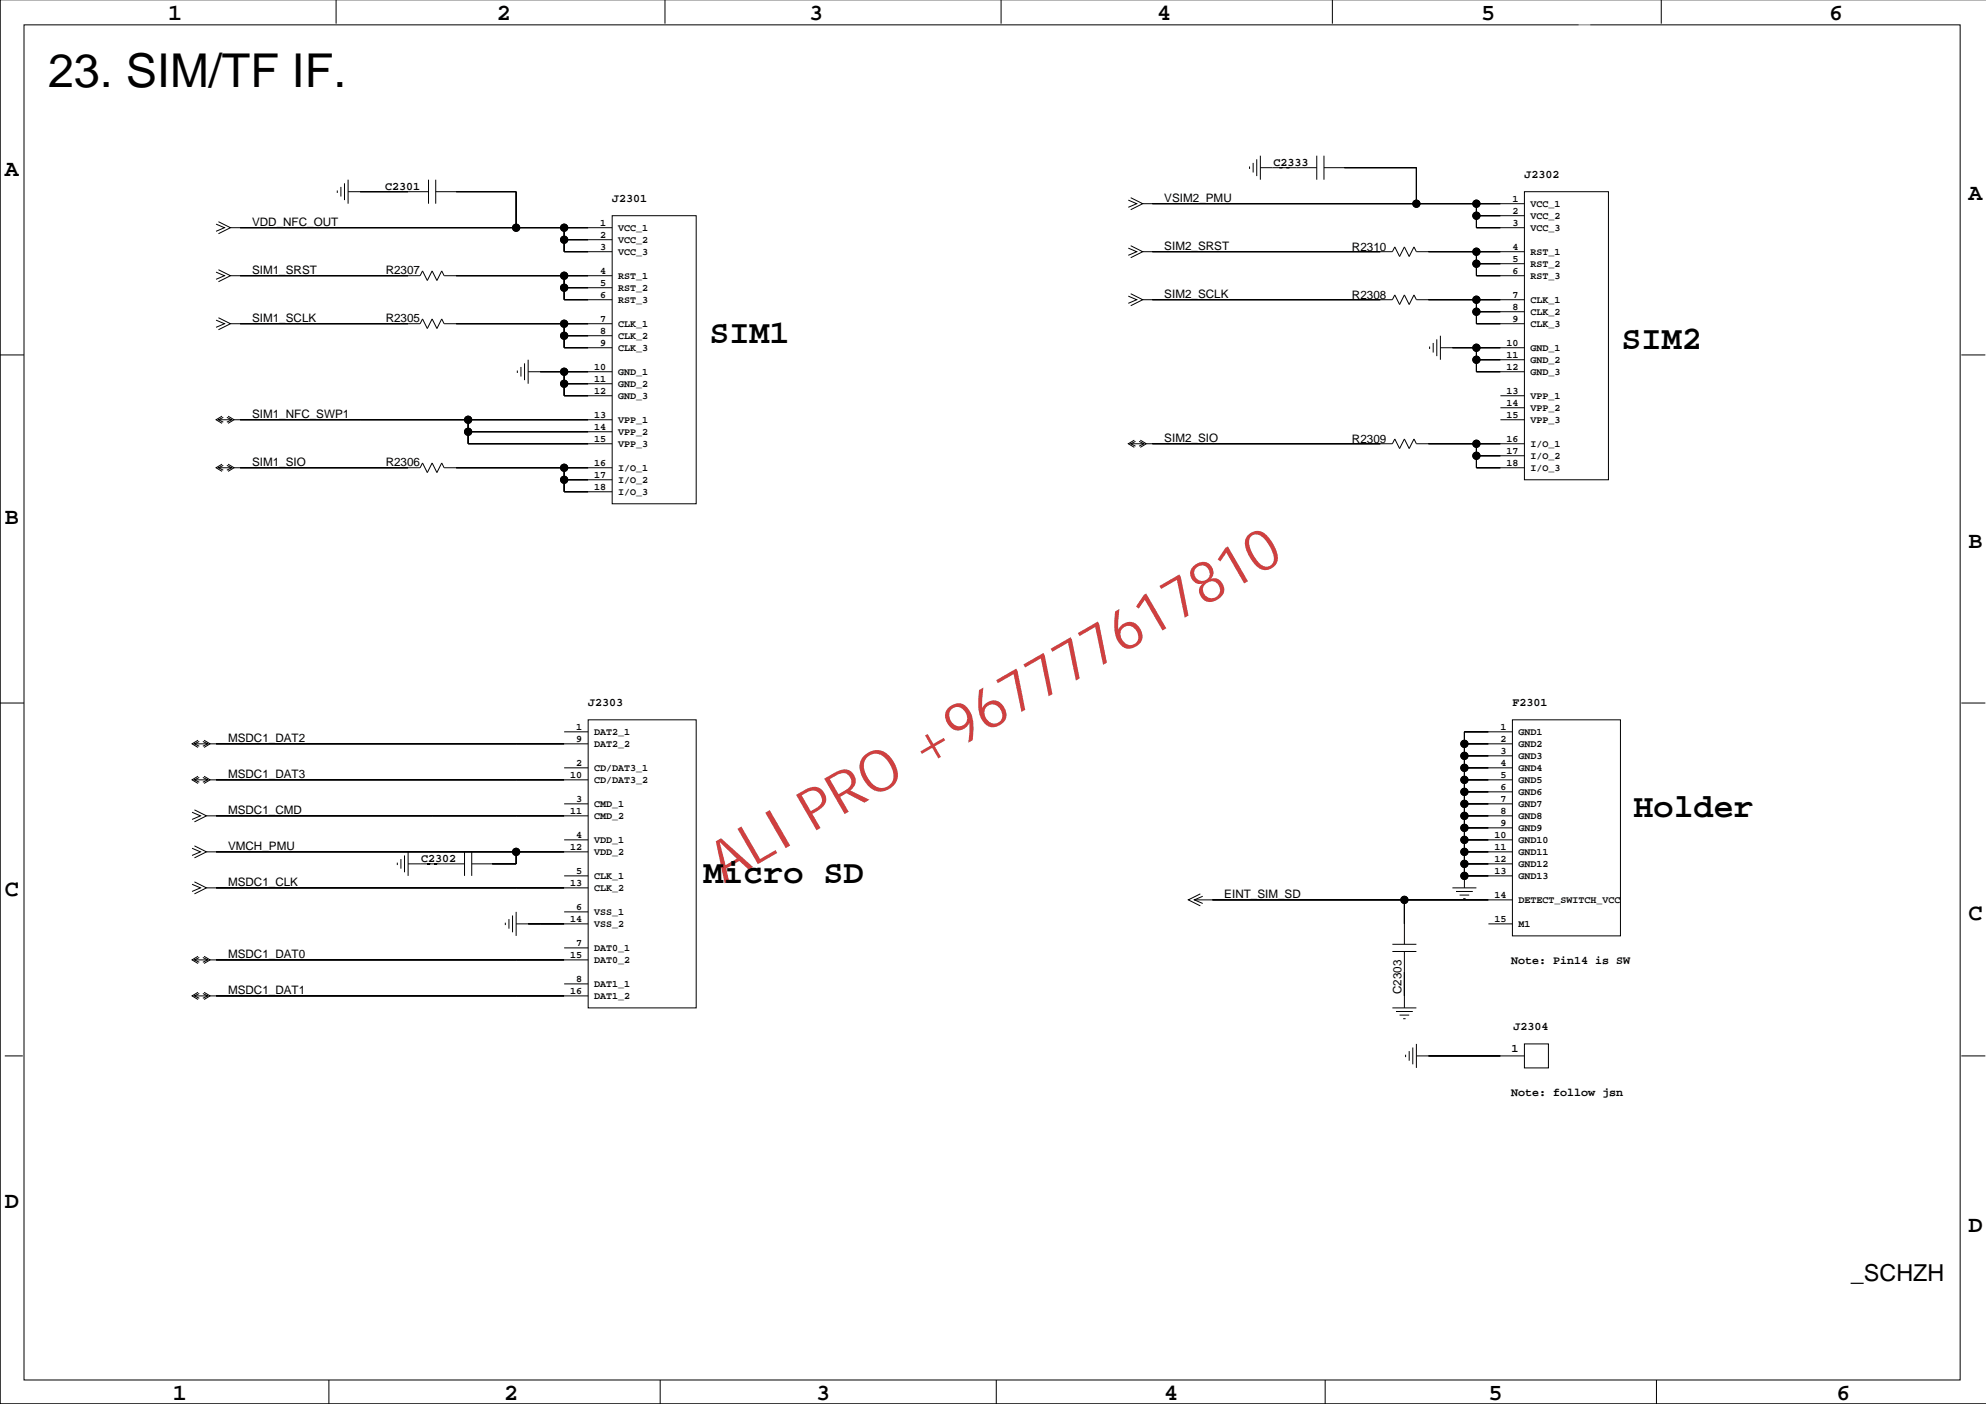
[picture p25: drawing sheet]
<svg xmlns="http://www.w3.org/2000/svg" width="420mm" height="297mm" viewBox="0 0 420 297" stroke-linecap="round" stroke-linejoin="round" font-family="sans-serif">
<defs><g id="words">
<text font-size="12.2" fill="#bf0000" x="153.2" y="187" transform="rotate(-30 153.2 187)">ALI PRO +967777617810</text>
<text font-size="9.9" x="10.2" y="18.5">23. SIM/TF IF.</text>
<g font-size="7.1">
<text x="150.1" y="72.6">SIM1</text>
<text x="343.1" y="73.8">SIM2</text>
<text x="345.6" y="172.9">Holder</text>
<text x="148.8" y="186.8">Micro SD</text>
</g>
<g font-size="4.9">
<text x="35.6" y="4.1">1</text>
<text x="105.1" y="4.1">2</text>
<text x="171.2" y="4.1">3</text>
<text x="244.8" y="4.1">4</text>
<text x="313.4" y="4.1">5</text>
<text x="387" y="4.1">6</text>
<text x="1" y="37.1">A</text>
<text x="416.5" y="42.2">A</text>
<text x="1" y="110.8">B</text>
<text x="416.5" y="115.9">B</text>
<text x="1" y="189.5">C</text>
<text x="416.5" y="194.6">C</text>
<text x="1" y="255.5">D</text>
<text x="416.5" y="260.6">D</text>
<text x="391.6" y="270.9">_SCHZH</text>
<text x="36.6" y="296.2">1</text>
<text x="106.7" y="296.2">2</text>
<text x="172.7" y="296.2">3</text>
<text x="246.3" y="296.2">4</text>
<text x="314.9" y="296.2">5</text>
<text x="388.5" y="296.2">6</text>
</g>
<g font-size="2.5">
<text x="269.4" y="35">C2333</text>
<text x="81.5" y="40.1">C2301</text>
<text x="322.5" y="37.6">J2302</text>
<text x="53.3" y="47.7">VDD_NFC_OUT</text>
<text x="129.5" y="42.7">J2301</text>
<text x="246.3" y="42.7">VSIM2_PMU</text>
<text x="246.3" y="52.8">SIM2_SRST</text>
<text x="286" y="53.1">R2310</text>
<text x="53.3" y="57.9">SIM1_SRST</text>
<text x="81.6" y="57.9">R2307</text>
<text x="246.3" y="63">SIM2_SCLK</text>
<text x="286" y="63.2">R2308</text>
<text x="53.3" y="68.1">SIM1_SCLK</text>
<text x="81.6" y="68.1">R2305</text>
<text x="53.3" y="88.4">SIM1_NFC_SWP1</text>
<text x="246.3" y="93.4">SIM2_SIO</text>
<text x="286" y="93.7">R2309</text>
<text x="53.3" y="98.5">SIM1_SIO</text>
<text x="81.6" y="98.5">R2306</text>
<text x="124.4" y="149.3">J2303</text>
<text x="320" y="149.3">F2301</text>
<text x="48.2" y="156.9">MSDC1_DAT2</text>
<text x="48.2" y="164.5">MSDC1_DAT3</text>
<text x="48.2" y="172.2">MSDC1_CMD</text>
<text x="48.2" y="179.8">VMCH_PMU</text>
<text x="89.1" y="182.3">C2302</text>
<text x="48.2" y="187.4">MSDC1_CLK</text>
<text x="259" y="189.9">EINT_SIM_SD</text>
<text x="48.2" y="202.6">MSDC1_DAT0</text>
<text x="319.7" y="203.9">Note: Pin14 is SW</text>
<text x="48.2" y="210.3">MSDC1_DAT1</text>
<text x="296.5" y="210.4" transform="rotate(-90 296.5 210.4)">C2303</text>
<text x="320.2" y="217.9">J2304</text>
<text x="319.8" y="222.6">1</text>
<text x="319.7" y="231.8">Note: follow jsn</text>
</g>
<g font-size="2.1">
<text x="127" y="47.8">1</text>
<text x="320" y="47.8">3</text>
<text x="320" y="45.3">2</text>
<text x="320" y="42.7">1</text>
<text x="323.8" y="43.7">VCC_1</text>
<text x="323.8" y="46.2">VCC_2</text>
<text x="127" y="52.9">3</text>
<text x="127" y="50.3">2</text>
<text x="130.8" y="48.8">VCC_1</text>
<text x="130.8" y="51.3">VCC_2</text>
<text x="130.8" y="53.8">VCC_3</text>
<text x="320" y="52.9">4</text>
<text x="323.8" y="48.8">VCC_3</text>
<text x="323.8" y="53.8">RST_1</text>
<text x="127" y="58">4</text>
<text x="130.8" y="58.9">RST_1</text>
<text x="320" y="58">6</text>
<text x="320" y="55.4">5</text>
<text x="323.8" y="56.4">RST_2</text>
<text x="323.8" y="58.9">RST_3</text>
<text x="127" y="63">6</text>
<text x="127" y="60.5">5</text>
<text x="130.8" y="61.5">RST_2</text>
<text x="130.8" y="64">RST_3</text>
<text x="320" y="65.6">8</text>
<text x="320" y="63">7</text>
<text x="323.8" y="64">CLK_1</text>
<text x="127" y="70.7">8</text>
<text x="127" y="68.1">7</text>
<text x="130.8" y="69.1">CLK_1</text>
<text x="130.8" y="71.6">CLK_2</text>
<text x="320" y="68.1">9</text>
<text x="323.8" y="66.5">CLK_2</text>
<text x="323.8" y="69.1">CLK_3</text>
<text x="127" y="73.2">9</text>
<text x="130.8" y="74.2">CLK_3</text>
<text x="318.7" y="75.7">11</text>
<text x="318.7" y="73.2">10</text>
<text x="323.8" y="74.2">GND_1</text>
<text x="323.8" y="76.7">GND_2</text>
<text x="125.7" y="83.4">12</text>
<text x="125.7" y="80.8">11</text>
<text x="125.7" y="78.3">10</text>
<text x="130.8" y="79.2">GND_1</text>
<text x="130.8" y="81.8">GND_2</text>
<text x="318.7" y="83.4">13</text>
<text x="318.7" y="78.3">12</text>
<text x="323.8" y="79.2">GND_3</text>
<text x="125.7" y="88.4">13</text>
<text x="130.8" y="84.3">GND_3</text>
<text x="130.8" y="89.4">VPP_1</text>
<text x="318.7" y="88.4">15</text>
<text x="318.7" y="85.9">14</text>
<text x="323.8" y="84.3">VPP_1</text>
<text x="323.8" y="86.9">VPP_2</text>
<text x="323.8" y="89.4">VPP_3</text>
<text x="125.7" y="93.5">15</text>
<text x="125.7" y="91">14</text>
<text x="130.8" y="91.9">VPP_2</text>
<text x="130.8" y="94.5">VPP_3</text>
<text x="318.7" y="93.5">16</text>
<text x="323.8" y="94.5">I/O_1</text>
<text x="125.7" y="101.1">17</text>
<text x="125.7" y="98.6">16</text>
<text x="130.8" y="99.6">I/O_1</text>
<text x="318.7" y="98.6">18</text>
<text x="318.7" y="96">17</text>
<text x="323.8" y="97">I/O_2</text>
<text x="323.8" y="99.6">I/O_3</text>
<text x="125.7" y="103.7">18</text>
<text x="130.8" y="102.1">I/O_2</text>
<text x="130.8" y="104.6">I/O_3</text>
<text x="121.9" y="154.5">1</text>
<text x="125.7" y="155.4">DAT2_1</text>
<text x="317.4" y="154.5">1</text>
<text x="321.2" y="155.4">GND1</text>
<text x="121.9" y="157">9</text>
<text x="125.7" y="158">DAT2_2</text>
<text x="317.4" y="159.5">3</text>
<text x="317.4" y="157">2</text>
<text x="321.2" y="158">GND2</text>
<text x="321.2" y="160.5">GND3</text>
<text x="120.6" y="164.6">10</text>
<text x="121.9" y="162.1">2</text>
<text x="125.7" y="163">CD/DAT3_1</text>
<text x="125.7" y="165.6">CD/DAT3_2</text>
<text x="317.4" y="167.2">6</text>
<text x="317.4" y="164.6">5</text>
<text x="317.4" y="162.1">4</text>
<text x="321.2" y="163">GND4</text>
<text x="321.2" y="165.6">GND5</text>
<text x="120.6" y="172.2">11</text>
<text x="121.9" y="169.7">3</text>
<text x="125.7" y="170.7">CMD_1</text>
<text x="125.7" y="173.2">CMD_2</text>
<text x="317.4" y="172.2">8</text>
<text x="317.4" y="169.7">7</text>
<text x="321.2" y="168.1">GND6</text>
<text x="321.2" y="170.7">GND7</text>
<text x="321.2" y="173.2">GND8</text>
<text x="120.6" y="179.8">12</text>
<text x="121.9" y="177.3">4</text>
<text x="125.7" y="178.3">VDD_1</text>
<text x="316.2" y="179.8">11</text>
<text x="316.2" y="177.3">10</text>
<text x="317.4" y="174.8">9</text>
<text x="321.2" y="175.7">GND9</text>
<text x="321.2" y="178.3">GND10</text>
<text x="121.9" y="184.9">5</text>
<text x="125.7" y="185.9">CLK_1</text>
<text x="125.7" y="180.8">VDD_2</text>
<text x="316.2" y="184.9">13</text>
<text x="316.2" y="182.4">12</text>
<text x="321.2" y="180.8">GND11</text>
<text x="321.2" y="183.4">GND12</text>
<text x="321.2" y="185.9">GND13</text>
<text x="120.6" y="187.5">13</text>
<text x="125.7" y="188.4">CLK_2</text>
<text x="316.2" y="190">14</text>
<text x="321.2" y="191">DETECT_SWITCH_VCC</text>
<text x="120.6" y="195.1">14</text>
<text x="121.9" y="192.5">6</text>
<text x="125.7" y="193.5">VSS_1</text>
<text x="125.7" y="196.1">VSS_2</text>
<text x="316.2" y="195.1">15</text>
<text x="321.2" y="196.1">M1</text>
<text x="120.6" y="202.7">15</text>
<text x="121.9" y="200.2">7</text>
<text x="125.7" y="201.1">DAT0_1</text>
<text x="125.7" y="203.7">DAT0_2</text>
<text x="121.9" y="207.8">8</text>
<text x="125.7" y="208.8">DAT1_1</text>
<text x="120.6" y="210.3">16</text>
<text x="125.7" y="211.3">DAT1_2</text>
</g>
</g></defs>
<g fill="none" stroke="#000" stroke-width=".21">
<path d="M0 -.1v297.1h420.2M71.1 -.1v5.1M140.7 -.1v5.1M211.8 -.1v5.1M281.9 -.1v5.1M351.5 -.1v5.1M5.1 5.3h409.6v286.7h-409.6zM72.1 39.5v2.1M72.9 38.8v3.5M73.6 38v5.1M90.7 38v5.1M92.2 38v5.1"/>
<path d="M264.4 35.2v.5M265.1 34.5v2M265.9 33.7v3.6M266.6 35.5h12M266.6 32.9v5.1M278.6 32.9v5.1M280.1 35.5h19.6v7.6M280.1 32.9v5.1M45.7 57.6l1.8 .7-1.8 .8M45.7 47.4l1.8 .8-1.8 .7M46.2 57.1l2.6 1.2-2.6 1.3M46.2 46.9l2.6 1.3-2.6 1.2"/>
<path d="M48.8 58.3h40.1l.5-1 1 2 1-2 1 2 1.1-2 .5 1h35.5M48.8 48.2h80.7M71.4 40.3v.5M73.6 40.6h17.1M92.2 40.6h17v7.6M119.4 48.2v5.1h10.1M119.4 58.3v5.1h10.1M119.4 50.7h10.1M129.5 45.6h17.8v61h-17.8zM238.7 42.3l1.8 .8-1.8 .8M238.7 52.5l1.8 .8-1.8 .7M239.2 41.8l2.6 1.3-2.6 1.3"/>
<path d="M239.2 52l2.6 1.3-2.6 1.2M241.8 43.1h80.7M241.8 53.3h52.8l.5-1.1 1 2.1 1-2.1 1 2.1 1-2.1 .6 1.1h22.8M312.3 45.6h10.2M312.3 43.1v5.1h10.2M312.3 55.8h10.2M312.3 53.3v5h10.2M322.5 40.6h17.8v60.9h-17.8zM0 75.1h5.1M45.7 67.7l1.8 .8-1.8 .8M46.2 67.2l2.6 1.3-2.6 1.3M48.8 68.5h40.1l.5-1 1 2 1-2 1 2 1.1-2 .5 1h35.5"/>
<path d="M109.4 78.4v.5M110.2 77.6v2.1M111 76.9v3.5M111.7 78.6h17.8M111.7 76.1v5.1M119.4 68.5v5.1h10.1M119.4 78.6v5.1h10.1M119.4 60.9h10.1M119.4 71h10.1M238.7 62.7l1.8 .7-1.8 .8M239.2 62.1l2.6 1.3-2.6 1.3M241.8 63.4h52.8l.5-1 1 2 1-2 1 2 1-2 .6 1h22.8"/>
<path d="M302.4 73.3v.5M303.2 72.6v2M304 71.8v3.5M304.7 73.6h17.8M304.7 71v5.1M312.3 73.6v5h10.2M312.3 66h10.2M312.3 63.4v5.1h10.2M312.3 76.1h10.2M414.9 75.1h5.1M46.2 88.8h2.8M46.2 99h2.8"/>
<path d="M47 98.2l-1.3 .8 1.3 .7M47 88l-1.3 .8 1.3 .8M47.2 98.5l-1 .5 1 .5M47.2 88.3l-1 .5 1 .5M48 98.5l1 .5-1 .5M48 88.3l1 .5-1 .5M48.2 98.2l1.3 .8-1.3 .7M48.2 88l1.3 .8-1.3 .8M49.5 99h39.4l.5-1.1 1 2.1 1-2.1 1 2.1 1.1-2.1 .5 1.1h35.5M49.5 88.8h80M99 88.8v5.1h30.5M99 91.3h30.5"/>
<path d="M119.4 81.2h10.1M119.4 99v5h10.1M239.2 93.9h2.8M240 93.1l-1.3 .8 1.3 .7M240.2 93.4l-1 .5 1 .5M241 93.4l1 .5-1 .5M241.2 93.1l1.3 .8-1.3 .7M242.5 93.9h52.1l.5-1 1 2 1-2 1 2 1-2 .6 1h22.8M312.3 96.4h10.2M312.3 93.9v5.1h10.2M317.4 83.7h5.1M317.4 86.3h5.1"/>
<path d="M317.4 88.8h5.1M119.4 101.5h10.1M0 148.7h5.1M41.1 157.4h2.8M41.9 156.6l-1.3 .8 1.3 .7M42.2 156.9l-1.1 .5 1.1 .5M42.9 156.9l1 .5-1 .5M43.2 156.6l1.2 .8-1.2 .7M44.4 157.4h80M119.4 154.8h5M124.4 152.3h22.9v60.9h-22.9zM309.8 157.4h10.2"/>
<path d="M309.8 159.9h10.2M320 152.3h22.8v45.7h-22.8zM320 154.8h-10.2v33M414.9 148.7h5.1M40.6 179.5l1.8 .7-1.8 .8M40.6 171.8l1.8 .8-1.8 .8M41.1 179l2.6 1.2-2.6 1.3M41.1 171.3l2.6 1.3-2.6 1.3M41.1 165h2.8M41.9 164.2l-1.3 .8 1.3 .8M42.2 164.5l-1.1 .5 1.1 .5M42.9 164.5l1 .5-1 .5"/>
<path d="M43.2 164.2l1.2 .8-1.2 .8M43.7 172.6h80.7M44.4 165h80M119.4 162.4h5M119.4 170.1h5M119.4 177.7h5M309.8 162.4h10.2M309.8 165h10.2M309.8 167.5h10.2M309.8 170.1h10.2M309.8 172.6h10.2M309.8 175.1h10.2"/>
<path d="M309.8 177.7h10.2M40.6 187.1l1.8 .7-1.8 .8M41.1 186.6l2.6 1.2-2.6 1.3M43.7 187.8h80.7M43.7 180.2h80.7M84.1 182.5v.5M84.8 181.7v2.1M85.6 181v3.5M86.3 182.8h12M86.3 180.2v5.1M98.3 180.2v5.1M99.8 180.2v5.1"/>
<path d="M106.9 195.2v.5M107.7 194.4v2.1M108.4 193.7v3.5M109.2 180.2v2.6h-9.4M109.2 195.5h15.2M109.2 192.9v5.1M119.4 185.3h5M119.4 192.9h5M252.7 190.4h67.3M253.9 189.1l-2.5 1.3 2.5 1.3M254.5 189.6l-1.8 .8 1.8 .7M294.6 199.8h5.1"/>
<path d="M297.1 190.4v9.4M307.3 187.8h5M308 188.6h3.6M308.8 189.4h2M309.6 190.1h.5M309.8 185.3h.1M309.8 182.8h10.2M309.8 180.2h10.2M309.8 185.3h10.2M314.9 195.5h5.1M41.1 210.7h2.8M41.1 203.1h2.8"/>
<path d="M41.9 209.9l-1.3 .8 1.3 .8M41.9 202.3l-1.3 .8 1.3 .7M42.2 210.2l-1.1 .5 1.1 .5M42.2 202.6l-1.1 .5 1.1 .5M42.9 210.2l1 .5-1 .5M42.9 202.6l1 .5-1 .5M43.2 209.9l1.2 .8-1.2 .8M43.2 202.3l1.2 .8-1.2 .7M44.4 210.7h80M44.4 203.1h80M119.4 200.5h5M119.4 208.2h5"/>
<path d="M294.6 213.2h5.1M294.6 201.3h5.1M295.3 214h3.6M296.1 214.8h2M296.9 215.5h.5M297.1 201.3v11.9M1 223.4h3.8M297.4 223.1v.5M298.1 222.4v2M298.9 221.6v3.6M299.7 223.4h22.8M299.7 220.9v5"/>
<path d="M322.5 220.9h5.1v5h-5.1zM414.9 223.4h5.1M69.6 292v5M139.7 292v5M210.8 292v5M280.4 292v5M350.4 292v5"/>
<circle cx="109.2" cy="48.2" r=".76"/>
<circle cx="119.4" cy="48.2" r=".76"/>
<circle cx="119.4" cy="50.7" r=".76"/>
<circle cx="119.4" cy="58.3" r=".76"/>
<circle cx="299.7" cy="43.1" r=".76"/>
<circle cx="312.3" cy="55.8" r=".76"/>
<circle cx="312.3" cy="53.3" r=".76"/>
<circle cx="312.3" cy="45.6" r=".76"/>
<circle cx="312.3" cy="43.1" r=".76"/>
<circle cx="119.4" cy="68.5" r=".76"/>
<circle cx="119.4" cy="71" r=".76"/>
<circle cx="119.4" cy="60.9" r=".76"/>
<circle cx="119.4" cy="78.6" r=".76"/>
<circle cx="312.3" cy="63.4" r=".76"/>
<circle cx="312.3" cy="76.1" r=".76"/>
<circle cx="312.3" cy="66" r=".76"/>
<circle cx="312.3" cy="73.6" r=".76"/>
<circle cx="99" cy="88.8" r=".76"/>
<circle cx="99" cy="91.3" r=".76"/>
<circle cx="119.4" cy="99" r=".76"/>
<circle cx="119.4" cy="81.2" r=".76"/>
<circle cx="312.3" cy="96.4" r=".76"/>
<circle cx="312.3" cy="93.9" r=".76"/>
<circle cx="119.4" cy="101.5" r=".76"/>
<circle cx="309.8" cy="159.9" r=".76"/>
<circle cx="309.8" cy="157.4" r=".76"/>
<circle cx="309.8" cy="175.1" r=".76"/>
<circle cx="309.8" cy="167.5" r=".76"/>
<circle cx="309.8" cy="162.4" r=".76"/>
<circle cx="309.8" cy="165" r=".76"/>
<circle cx="309.8" cy="177.7" r=".76"/>
<circle cx="309.8" cy="172.6" r=".76"/>
<circle cx="309.8" cy="170.1" r=".76"/>
<circle cx="109.2" cy="180.2" r=".76"/>
<circle cx="297.1" cy="190.4" r=".76"/>
<circle cx="309.8" cy="182.8" r=".76"/>
<circle cx="309.8" cy="185.3" r=".76"/>
<circle cx="309.8" cy="180.2" r=".76"/>
</g>
<g fill="#000" stroke="#000" stroke-width=".21">
<path d="M299.7 35.5v7.6z" fill-rule="evenodd"/>
<path d="M284.4 35.5h15.3z" fill-rule="evenodd"/>
<path d="M76.2 40.6h10.1z" fill-rule="evenodd"/>
<path d="M50.8 58.3h35.5z" fill-rule="evenodd"/>
<path d="M50.8 48.2h58.4z" fill-rule="evenodd"/>
<path d="M109.2 40.6v7.6z" fill-rule="evenodd"/>
<path d="M96.5 40.6h12.7z" fill-rule="evenodd"/>
<path d="M119.4 50.7v2.6z" fill-rule="evenodd"/>
<path d="M119.4 48.2v2.5z" fill-rule="evenodd"/>
<path d="M109.2 48.2h10.2z" fill-rule="evenodd"/>
<path d="M96.5 58.3h22.9z" fill-rule="evenodd"/>
<path d="M119.4 58.3v2.6z" fill-rule="evenodd"/>
<path d="M119.4 48.2h5z" fill-rule="evenodd"/>
<path d="M119.4 50.7h5z" fill-rule="evenodd"/>
<path d="M119.4 53.3h5z" fill-rule="evenodd"/>
<path d="M119.4 58.3h5z" fill-rule="evenodd"/>
<path d="M243.8 53.3h48.2z" fill-rule="evenodd"/>
<path d="M243.8 43.1h55.9z" fill-rule="evenodd"/>
<path d="M302.2 53.3h10.1z" fill-rule="evenodd"/>
<path d="M312.3 53.3v2.5z" fill-rule="evenodd"/>
<path d="M312.3 55.8v2.5z" fill-rule="evenodd"/>
<path d="M312.3 45.6v2.6z" fill-rule="evenodd"/>
<path d="M312.3 43.1v2.5z" fill-rule="evenodd"/>
<path d="M299.7 43.1h12.6z" fill-rule="evenodd"/>
<path d="M312.3 53.3h5.1z" fill-rule="evenodd"/>
<path d="M312.3 55.8h5.1z" fill-rule="evenodd"/>
<path d="M312.3 58.3h5.1z" fill-rule="evenodd"/>
<path d="M312.3 43.1h5.1z" fill-rule="evenodd"/>
<path d="M312.3 45.6h5.1z" fill-rule="evenodd"/>
<path d="M312.3 48.2h5.1z" fill-rule="evenodd"/>
<path d="M50.8 68.5h35.5z" fill-rule="evenodd"/>
<path d="M114.3 78.6h5.1z" fill-rule="evenodd"/>
<path d="M119.4 78.6v2.6z" fill-rule="evenodd"/>
<path d="M119.4 60.9v2.5z" fill-rule="evenodd"/>
<path d="M96.5 68.5h22.9z" fill-rule="evenodd"/>
<path d="M119.4 68.5v2.5z" fill-rule="evenodd"/>
<path d="M119.4 71v2.6z" fill-rule="evenodd"/>
<path d="M119.4 78.6h5z" fill-rule="evenodd"/>
<path d="M119.4 60.9h5z" fill-rule="evenodd"/>
<path d="M119.4 63.4h5z" fill-rule="evenodd"/>
<path d="M119.4 71h5z" fill-rule="evenodd"/>
<path d="M119.4 68.5h5z" fill-rule="evenodd"/>
<path d="M119.4 73.6h5z" fill-rule="evenodd"/>
<path d="M243.8 63.4h48.2z" fill-rule="evenodd"/>
<path d="M307.3 73.6h5z" fill-rule="evenodd"/>
<path d="M312.3 73.6v2.5z" fill-rule="evenodd"/>
<path d="M312.3 76.1v2.5z" fill-rule="evenodd"/>
<path d="M302.2 63.4h10.1z" fill-rule="evenodd"/>
<path d="M312.3 63.4v2.6z" fill-rule="evenodd"/>
<path d="M312.3 66v2.5z" fill-rule="evenodd"/>
<path d="M312.3 73.6h5.1z" fill-rule="evenodd"/>
<path d="M312.3 76.1h5.1z" fill-rule="evenodd"/>
<path d="M312.3 78.6h5.1z" fill-rule="evenodd"/>
<path d="M312.3 63.4h5.1z" fill-rule="evenodd"/>
<path d="M312.3 66h5.1z" fill-rule="evenodd"/>
<path d="M312.3 68.5h5.1z" fill-rule="evenodd"/>
<path d="M50.8 88.8h25.4z" fill-rule="evenodd"/>
<path d="M50.8 99h35.5z" fill-rule="evenodd"/>
<path d="M99 91.3v2.6z" fill-rule="evenodd"/>
<path d="M99 88.8v2.5z" fill-rule="evenodd"/>
<path d="M76.2 88.8h22.8z" fill-rule="evenodd"/>
<path d="M119.4 81.2v2.5z" fill-rule="evenodd"/>
<path d="M96.5 99h22.9z" fill-rule="evenodd"/>
<path d="M119.4 99v2.5z" fill-rule="evenodd"/>
<path d="M119.4 81.2h5z" fill-rule="evenodd"/>
<path d="M119.4 83.7h5z" fill-rule="evenodd"/>
<path d="M119.4 99h5z" fill-rule="evenodd"/>
<path d="M99 93.9h25.4z" fill-rule="evenodd"/>
<path d="M99 91.3h25.4z" fill-rule="evenodd"/>
<path d="M99 88.8h25.4z" fill-rule="evenodd"/>
<path d="M243.8 93.9h48.2z" fill-rule="evenodd"/>
<path d="M302.2 93.9h10.1z" fill-rule="evenodd"/>
<path d="M312.3 93.9v2.5z" fill-rule="evenodd"/>
<path d="M312.3 96.4v2.6z" fill-rule="evenodd"/>
<path d="M312.3 93.9h5.1z" fill-rule="evenodd"/>
<path d="M312.3 96.4h5.1z" fill-rule="evenodd"/>
<path d="M312.3 99h5.1z" fill-rule="evenodd"/>
<path d="M119.4 101.5v2.5z" fill-rule="evenodd"/>
<path d="M119.4 104h5z" fill-rule="evenodd"/>
<path d="M119.4 101.5h5z" fill-rule="evenodd"/>
<path d="M45.7 157.4h63.5z" fill-rule="evenodd"/>
<path d="M109.2 157.4h10.2z" fill-rule="evenodd"/>
<path d="M309.8 159.9v2.5z" fill-rule="evenodd"/>
<path d="M309.8 157.4v2.5z" fill-rule="evenodd"/>
<path d="M309.8 154.8v2.6z" fill-rule="evenodd"/>
<path d="M309.8 157.4h5.1z" fill-rule="evenodd"/>
<path d="M309.8 159.9h5.1z" fill-rule="evenodd"/>
<path d="M309.8 154.8h5.1z" fill-rule="evenodd"/>
<path d="M45.7 172.6h45.7z" fill-rule="evenodd"/>
<path d="M91.4 172.6h17.8z" fill-rule="evenodd"/>
<path d="M45.7 165h63.5z" fill-rule="evenodd"/>
<path d="M109.2 172.6h10.2z" fill-rule="evenodd"/>
<path d="M109.2 165h10.2z" fill-rule="evenodd"/>
<path d="M309.8 177.7v2.5z" fill-rule="evenodd"/>
<path d="M309.8 175.1v2.6z" fill-rule="evenodd"/>
<path d="M309.8 172.6v2.5z" fill-rule="evenodd"/>
<path d="M309.8 170.1v2.5z" fill-rule="evenodd"/>
<path d="M309.8 167.5v2.6z" fill-rule="evenodd"/>
<path d="M309.8 165v2.5z" fill-rule="evenodd"/>
<path d="M309.8 162.4v2.6z" fill-rule="evenodd"/>
<path d="M309.8 162.4h5.1z" fill-rule="evenodd"/>
<path d="M309.8 165h5.1z" fill-rule="evenodd"/>
<path d="M309.8 167.5h5.1z" fill-rule="evenodd"/>
<path d="M309.8 170.1h5.1z" fill-rule="evenodd"/>
<path d="M309.8 172.6h5.1z" fill-rule="evenodd"/>
<path d="M309.8 175.1h5.1z" fill-rule="evenodd"/>
<path d="M309.8 177.7h5.1z" fill-rule="evenodd"/>
<path d="M45.7 180.2h63.5z" fill-rule="evenodd"/>
<path d="M109.2 180.2v2.6z" fill-rule="evenodd"/>
<path d="M104.1 182.8h5.1z" fill-rule="evenodd"/>
<path d="M45.7 187.8h63.5z" fill-rule="evenodd"/>
<path d="M111.7 195.5h2.6z" fill-rule="evenodd"/>
<path d="M114.3 195.5h5.1z" fill-rule="evenodd"/>
<path d="M109.2 180.2h10.2z" fill-rule="evenodd"/>
<path d="M109.2 187.8h10.2z" fill-rule="evenodd"/>
<path d="M297.1 190.4v5.1z" fill-rule="evenodd"/>
<path d="M256.5 190.4h40.6z" fill-rule="evenodd"/>
<path d="M309.8 182.8v2.5z" fill-rule="evenodd"/>
<path d="M309.8 180.2v2.6z" fill-rule="evenodd"/>
<path d="M309.8 180.2h5.1z" fill-rule="evenodd"/>
<path d="M309.8 182.8h5.1z" fill-rule="evenodd"/>
<path d="M309.8 185.3h5.1z" fill-rule="evenodd"/>
<path d="M297.1 190.4h17.8z" fill-rule="evenodd"/>
<path d="M45.7 210.7h63.5z" fill-rule="evenodd"/>
<path d="M45.7 203.1h63.5z" fill-rule="evenodd"/>
<path d="M109.2 210.7h10.2z" fill-rule="evenodd"/>
<path d="M109.2 203.1h10.2z" fill-rule="evenodd"/>
<path d="M297.1 205.6v5.1z" fill-rule="evenodd"/>
<path d="M302.2 223.4h15.2z" fill-rule="evenodd"/>
<circle cx="109.2" cy="48.2" r=".76"/>
<circle cx="119.4" cy="48.2" r=".76"/>
<circle cx="119.4" cy="50.7" r=".76"/>
<circle cx="119.4" cy="58.3" r=".76"/>
<circle cx="299.7" cy="43.1" r=".76"/>
<circle cx="312.3" cy="55.8" r=".76"/>
<circle cx="312.3" cy="53.3" r=".76"/>
<circle cx="312.3" cy="45.6" r=".76"/>
<circle cx="312.3" cy="43.1" r=".76"/>
<circle cx="119.4" cy="68.5" r=".76"/>
<circle cx="119.4" cy="71" r=".76"/>
<circle cx="119.4" cy="60.9" r=".76"/>
<circle cx="119.4" cy="78.6" r=".76"/>
<circle cx="312.3" cy="63.4" r=".76"/>
<circle cx="312.3" cy="76.1" r=".76"/>
<circle cx="312.3" cy="66" r=".76"/>
<circle cx="312.3" cy="73.6" r=".76"/>
<circle cx="99" cy="88.8" r=".76"/>
<circle cx="99" cy="91.3" r=".76"/>
<circle cx="119.4" cy="99" r=".76"/>
<circle cx="119.4" cy="81.2" r=".76"/>
<circle cx="312.3" cy="96.4" r=".76"/>
<circle cx="312.3" cy="93.9" r=".76"/>
<circle cx="119.4" cy="101.5" r=".76"/>
<circle cx="309.8" cy="159.9" r=".76"/>
<circle cx="309.8" cy="157.4" r=".76"/>
<circle cx="309.8" cy="175.1" r=".76"/>
<circle cx="309.8" cy="167.5" r=".76"/>
<circle cx="309.8" cy="162.4" r=".76"/>
<circle cx="309.8" cy="165" r=".76"/>
<circle cx="309.8" cy="177.7" r=".76"/>
<circle cx="309.8" cy="172.6" r=".76"/>
<circle cx="309.8" cy="170.1" r=".76"/>
<circle cx="109.2" cy="180.2" r=".76"/>
<circle cx="297.1" cy="190.4" r=".76"/>
<circle cx="309.8" cy="182.8" r=".76"/>
<circle cx="309.8" cy="185.3" r=".76"/>
<circle cx="309.8" cy="180.2" r=".76"/>
</g>
<path d="M334 3.4h2.4v30.3h-2.4z" fill="#fff"/>
<use href="#words"/>
</svg>
